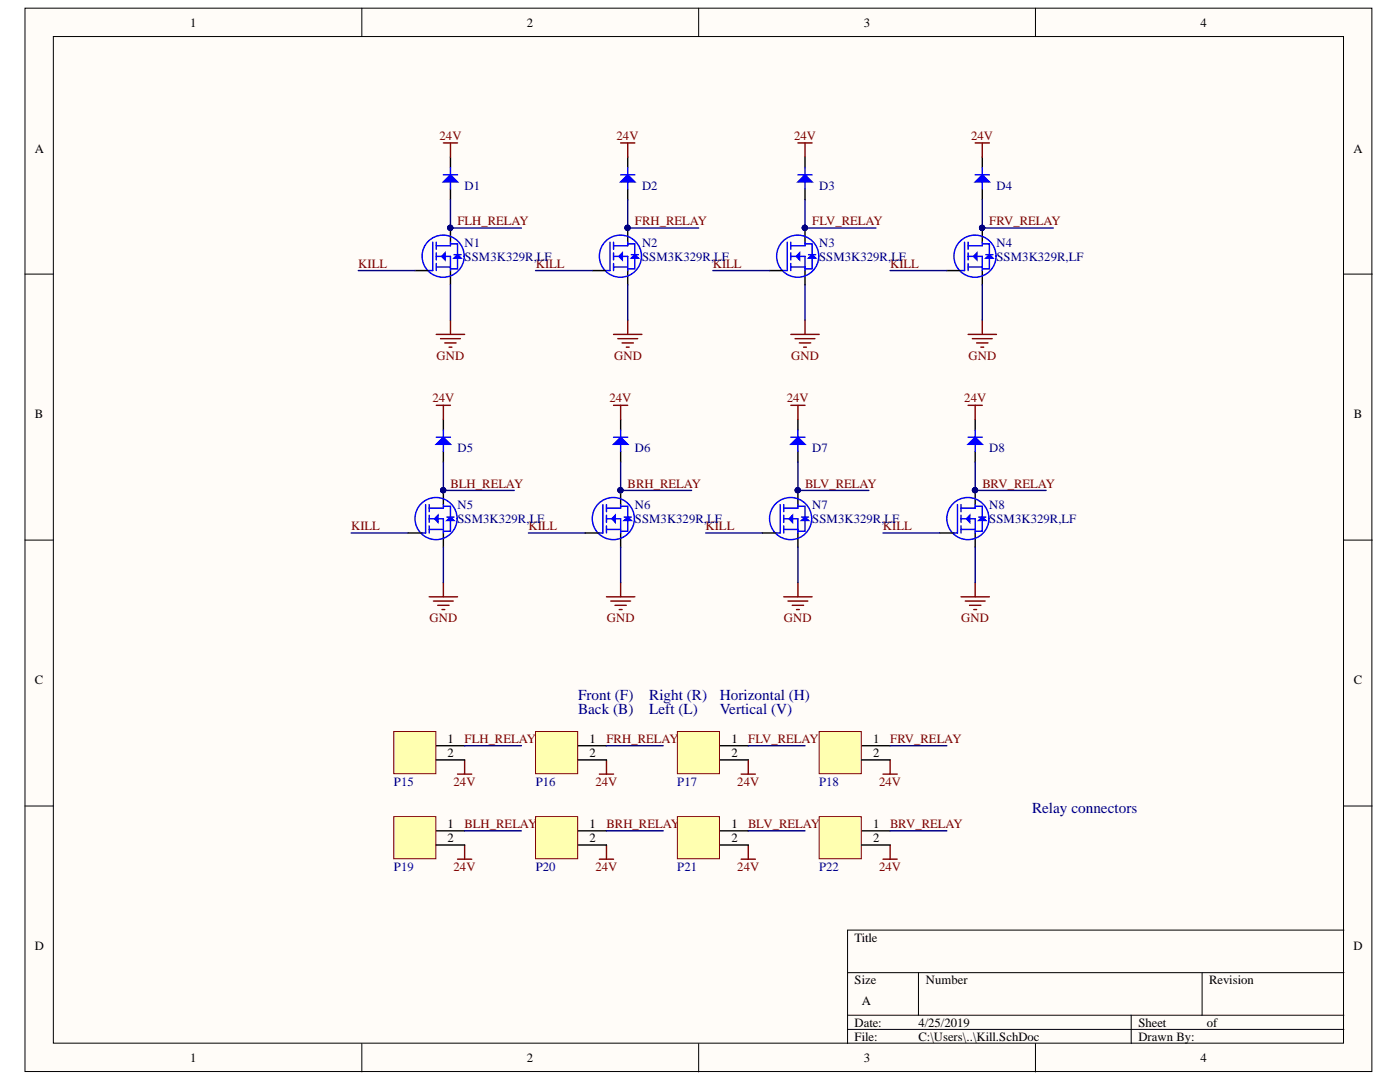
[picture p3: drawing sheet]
<svg xmlns="http://www.w3.org/2000/svg" width="279mm" height="216mm" viewBox="0 0 279 216" stroke-linecap="round" stroke-linejoin="round" font-family="sans-serif">
<defs><g id="words">
<g font-size="3" fill="#000080">
<text x="115.4" y="139.6">Front (F)</text>
<text x="115.4" y="142.5">Back (B)</text>
<text x="129.6" y="139.6">Right (R)</text>
<text x="129.6" y="142.5">Left (L)</text>
<text x="143.7" y="139.6">Horizontal (H)</text>
<text x="143.7" y="142.5">Vertical (V)</text>
<text x="206" y="162.3">Relay connectors</text>
</g>
<g font-size="2.5">
<text x="37.9" y="5.3">1</text>
<text x="105.1" y="5.3">2</text>
<text x="172.4" y="5.3">3</text>
<text x="239.6" y="5.3">4</text>
<text x="6.9" y="30.4">A</text>
<text x="270.1" y="30.4">A</text>
<text x="6.9" y="83.5">B</text>
<text x="270.2" y="83.5">B</text>
<text x="6.9" y="136.6">C</text>
<text x="270.2" y="136.6">C</text>
<text x="89.3" y="148.2">1</text>
<text x="117.6" y="148.2">1</text>
<text x="146" y="148.2">1</text>
<text x="174.3" y="148.2">1</text>
<text x="89.3" y="151.1">2</text>
<text x="117.6" y="151.1">2</text>
<text x="146" y="151.1">2</text>
<text x="174.3" y="151.1">2</text>
<text x="89.3" y="165.2">1</text>
<text x="117.6" y="165.2">1</text>
<text x="146" y="165.2">1</text>
<text x="174.3" y="165.2">1</text>
<text x="89.3" y="168.1">2</text>
<text x="117.6" y="168.1">2</text>
<text x="146" y="168.1">2</text>
<text x="174.3" y="168.1">2</text>
<text x="6.9" y="189.6">D</text>
<text x="170.6" y="187.9">Title</text>
<text x="270.1" y="189.6">D</text>
<text x="170.6" y="196.4">Size</text>
<text x="184.8" y="196.4">Number</text>
<text x="241.3" y="196.4">Revision</text>
<text x="172" y="200.6">A</text>
<text x="170.6" y="204.9">Date:</text>
<text x="170.6" y="207.6">File:</text>
<text x="183.3" y="204.9">4/25/2019</text>
<text x="183.3" y="207.6">C:\Users\..\Kill.SchDoc</text>
<text x="227.2" y="204.9">Sheet</text>
<text x="227.2" y="207.6">Drawn By:</text>
<text x="240.9" y="204.9">of</text>
<text x="37.9" y="212">1</text>
<text x="105.1" y="212">2</text>
<text x="172.4" y="212">3</text>
<text x="239.6" y="212">4</text>
</g>
<g font-size="2.5" fill="#800000">
<text x="87.7" y="28">24V</text>
<text x="123.1" y="28">24V</text>
<text x="158.5" y="28">24V</text>
<text x="193.8" y="28">24V</text>
<text x="91.3" y="45">FLH_RELAY</text>
<text x="126.7" y="45">FRH_RELAY</text>
<text x="162.1" y="45">FLV_RELAY</text>
<text x="197.4" y="45">FRV_RELAY</text>
<text x="71.5" y="53.4">KILL</text>
<text x="106.9" y="53.4">KILL</text>
<text x="142.2" y="53.4">KILL</text>
<text x="177.7" y="53.4">KILL</text>
<text x="87.1" y="71.8">GND</text>
<text x="122.5" y="71.8">GND</text>
<text x="157.9" y="71.8">GND</text>
<text x="193.3" y="71.8">GND</text>
<text x="86.3" y="80.3">24V</text>
<text x="121.6" y="80.3">24V</text>
<text x="157" y="80.3">24V</text>
<text x="192.4" y="80.3">24V</text>
<text x="89.9" y="97.3">BLH_RELAY</text>
<text x="125.3" y="97.3">BRH_RELAY</text>
<text x="160.7" y="97.3">BLV_RELAY</text>
<text x="196.1" y="97.3">BRV_RELAY</text>
<text x="70.1" y="105.8">KILL</text>
<text x="105.5" y="105.8">KILL</text>
<text x="140.8" y="105.8">KILL</text>
<text x="176.2" y="105.8">KILL</text>
<text x="85.7" y="124.2">GND</text>
<text x="121.1" y="124.2">GND</text>
<text x="156.4" y="124.2">GND</text>
<text x="191.9" y="124.2">GND</text>
<text x="92.7" y="148.2">FLH_RELAY</text>
<text x="121" y="148.2">FRH_RELAY</text>
<text x="149.3" y="148.2">FLV_RELAY</text>
<text x="177.7" y="148.2">FRV_RELAY</text>
<text x="90.5" y="156.8">24V</text>
<text x="118.8" y="156.8">24V</text>
<text x="147.1" y="156.8">24V</text>
<text x="175.5" y="156.8">24V</text>
<text x="92.7" y="165.2">BLH_RELAY</text>
<text x="121" y="165.2">BRH_RELAY</text>
<text x="149.3" y="165.2">BLV_RELAY</text>
<text x="177.7" y="165.2">BRV_RELAY</text>
<text x="90.5" y="173.8">24V</text>
<text x="118.8" y="173.8">24V</text>
<text x="147.1" y="173.8">24V</text>
<text x="175.5" y="173.8">24V</text>
</g>
<g font-size="2.5" fill="#000080">
<text x="92.7" y="37.9">D1</text>
<text x="128.1" y="37.9">D2</text>
<text x="163.5" y="37.9">D3</text>
<text x="198.9" y="37.9">D4</text>
<text x="92.7" y="49.2">N1</text>
<text x="92.7" y="52">SSM3K329R,LF</text>
<text x="128.1" y="49.2">N2</text>
<text x="128.1" y="52">SSM3K329R,LF</text>
<text x="163.5" y="49.2">N3</text>
<text x="163.5" y="52">SSM3K329R,LF</text>
<text x="198.9" y="49.2">N4</text>
<text x="198.9" y="52">SSM3K329R,LF</text>
<text x="91.3" y="90.3">D5</text>
<text x="126.7" y="90.3">D6</text>
<text x="162.1" y="90.3">D7</text>
<text x="197.4" y="90.3">D8</text>
<text x="91.3" y="101.6">N5</text>
<text x="126.7" y="101.6">N6</text>
<text x="162.1" y="101.6">N7</text>
<text x="197.4" y="101.6">N8</text>
<text x="91.3" y="104.4">SSM3K329R,LF</text>
<text x="126.7" y="104.4">SSM3K329R,LF</text>
<text x="162.1" y="104.4">SSM3K329R,LF</text>
<text x="197.4" y="104.4">SSM3K329R,LF</text>
<text x="78.6" y="156.8">P15</text>
<text x="106.9" y="156.8">P16</text>
<text x="135.1" y="156.8">P17</text>
<text x="163.5" y="156.8">P18</text>
<text x="78.6" y="173.8">P19</text>
<text x="106.9" y="173.8">P20</text>
<text x="135.1" y="173.8">P21</text>
<text x="163.5" y="173.8">P22</text>
</g>
</g></defs>
<g fill="#fffcf8" stroke="#000" stroke-width=".2">
<path d="M5 1.6h268.8v212.2h-268.8z"/>
<path d="M10.6 7.3h257.5v200.9h-257.5z"/>
</g>
<g fill="none" stroke="#000" stroke-width=".2">
<path d="M72.2 1.6v5.7M139.4 1.6v5.7M206.7 1.6v5.7M5 54.7h5.6M268.2 54.7h5.7M5 107.8h5.6M268.2 107.8h5.7M5 160.8h5.6M268.2 160.8h5.7M169.1 194.1h99.1M183.3 194.1v8.5M239.9 194.1v8.5"/>
<path d="M268.2 185.6h-99.1v22.6M72.2 208.2v5.7M139.4 208.2v5.7M169.1 202.6h99.1M169.1 205.4h99.1M206.7 208.2v5.7M225.8 202.6v5.6"/>
</g>
<path d="M89.9 31.3v2.2M89.9 37.7v2.1" fill="none" stroke="#000" stroke-width=".28"/>
<path d="M88.5 34.9h2.8M89.9 33.5v1.4M89.9 36.3v1.4" fill="none" stroke="#00f" stroke-width=".28"/>
<path d="M88.5 36.3l1.4-1.4 1.4 1.4z" fill="#00f"/>
<path d="M88.5 36.3l1.4-1.4 1.4 1.4zM123.9 34.9h2.8M125.3 33.5v1.4M125.3 36.3v1.4" fill="none" stroke="#00f" stroke-width=".28"/>
<path d="M88.5 28.5h2.8M89.9 28.5v2.8M87.1 66.7h5.6M87.9 67.6h4M88.8 68.4h2.2M89.6 69.3h.6M89.9 63.9v2.8" fill="none" stroke="#800000" stroke-width=".28"/>
<path d="M125.3 31.3v2.2M125.3 37.7v2.1" fill="none" stroke="#000" stroke-width=".28"/>
<path d="M123.9 36.3l1.4-1.4 1.4 1.4z" fill="#00f"/>
<path d="M123.9 36.3l1.4-1.4 1.4 1.4zM159.2 34.9h2.9M160.7 33.5v1.4M160.7 36.3v1.4" fill="none" stroke="#00f" stroke-width=".28"/>
<path d="M123.9 28.5h2.8M125.3 28.5v2.8M122.4 66.7h5.7M123.3 67.6h4M124.1 68.4h2.3M125 69.3h.6M125.3 63.9v2.8" fill="none" stroke="#800000" stroke-width=".28"/>
<path d="M160.7 31.3v2.2M160.7 37.7v2.1" fill="none" stroke="#000" stroke-width=".28"/>
<path d="M159.2 36.3l1.5-1.4 1.4 1.4z" fill="#00f"/>
<path d="M159.2 36.3l1.5-1.4 1.4 1.4zM194.6 34.9h2.9M196 33.5v1.4M196 36.3v1.4" fill="none" stroke="#00f" stroke-width=".28"/>
<path d="M159.2 28.5h2.9M160.7 28.5v2.8M157.8 66.7h5.7M158.7 67.6h3.9M159.5 68.4h2.3M160.4 69.3h.5M160.7 63.9v2.8" fill="none" stroke="#800000" stroke-width=".28"/>
<path d="M196 31.3v2.2M196 37.7v2.1" fill="none" stroke="#000" stroke-width=".28"/>
<path d="M194.6 36.3l1.4-1.4 1.5 1.4z" fill="#00f"/>
<path d="M194.6 36.3l1.4-1.4 1.5 1.4zM87.1 87.2h2.8M88.5 85.8v1.4M88.5 88.7v1.4" fill="none" stroke="#00f" stroke-width=".28"/>
<path d="M194.6 28.5h2.9M196 28.5v2.8M193.2 66.7h5.7M194.1 67.6h3.9M194.9 68.4h2.3M195.8 69.3h.5M196 63.9v2.8" fill="none" stroke="#800000" stroke-width=".28"/>
<path d="M88.5 83.7v2.1M88.5 90.1v2.1" fill="none" stroke="#000" stroke-width=".28"/>
<path d="M87.1 88.7l1.4-1.5 1.4 1.5z" fill="#00f"/>
<path d="M87.1 88.7l1.4-1.5 1.4 1.5zM122.4 87.2h2.9M123.9 85.8v1.4M123.9 88.7v1.4" fill="none" stroke="#00f" stroke-width=".28"/>
<path d="M87.1 80.9h2.8M88.5 80.9v2.8M85.7 119.1h5.6M86.5 119.9h4M88.5 116.3v2.8M87.4 120.8h2.2M88.2 121.6h.6" fill="none" stroke="#800000" stroke-width=".28"/>
<path d="M123.9 83.7v2.1M123.9 90.1v2.1" fill="none" stroke="#000" stroke-width=".28"/>
<path d="M122.4 88.7l1.5-1.5 1.4 1.5z" fill="#00f"/>
<path d="M122.4 88.7l1.5-1.5 1.4 1.5zM157.8 87.2h2.9M159.2 85.8v1.4M159.2 88.7v1.4" fill="none" stroke="#00f" stroke-width=".28"/>
<path d="M122.4 80.9h2.9M123.9 80.9v2.8M121 119.1h5.7M121.9 119.9h3.9M123.9 116.3v2.8M122.7 120.8h2.3M123.6 121.6h.5" fill="none" stroke="#800000" stroke-width=".28"/>
<path d="M159.2 83.7v2.1M159.2 90.1v2.1" fill="none" stroke="#000" stroke-width=".28"/>
<path d="M157.8 88.7l1.4-1.5 1.5 1.5z" fill="#00f"/>
<path d="M157.8 88.7l1.4-1.5 1.5 1.5zM193.2 87.2h2.8M194.6 85.8v1.4M194.6 88.7v1.4" fill="none" stroke="#00f" stroke-width=".28"/>
<path d="M157.8 80.9h2.9M159.2 80.9v2.8M156.4 119.1h5.7M157.3 119.9h3.9M159.2 116.3v2.8M158.1 120.8h2.3M159 121.6h.5" fill="none" stroke="#800000" stroke-width=".28"/>
<path d="M194.6 83.7v2.1M194.6 90.1v2.1" fill="none" stroke="#000" stroke-width=".28"/>
<path d="M193.2 88.7l1.4-1.5 1.4 1.5z" fill="#00f"/>
<path d="M193.2 88.7l1.4-1.5 1.4 1.5z" fill="none" stroke="#00f" stroke-width=".28"/>
<g fill="none" stroke="#800000" stroke-width=".28">
<path d="M193.2 80.9h2.8M194.6 80.9v2.8M191.8 119.1h5.7M192.6 119.9h4M194.6 116.3v2.8M193.5 120.8h2.3M194.3 121.6h.6M91.3 154.5h2.8M92.7 151.6v2.9M119.6 154.5h2.8M121 151.6v2.9M147.9 154.5h2.9"/>
<path d="M149.3 151.6v2.9M176.2 154.5h2.9M177.6 151.6v2.9M91.3 171.4h2.8M92.7 168.6v2.8M119.6 171.4h2.8M121 168.6v2.8M147.9 171.4h2.9M149.3 168.6v2.8M176.2 171.4h2.9M177.6 168.6v2.8"/>
</g>
<path d="M87.1 148.8h5.6" fill="none" stroke="#000" stroke-width=".28"/>
<path d="M78.6 146h8.4v8.4h-8.4z" fill="#ffffb0" stroke="#800000" stroke-width=".2"/>
<path d="M87.1 151.6h5.6M115.4 148.8h5.6" fill="none" stroke="#000" stroke-width=".28"/>
<path d="M106.9 146h8.4v8.4h-8.4z" fill="#ffffb0" stroke="#800000" stroke-width=".2"/>
<path d="M115.4 151.6h5.6M115.4 165.8h5.6" fill="none" stroke="#000" stroke-width=".28"/>
<path d="M106.9 163h8.4v8.4h-8.4z" fill="#ffffb0" stroke="#800000" stroke-width=".2"/>
<path d="M87.1 165.8h5.6M115.4 168.6h5.6" fill="none" stroke="#000" stroke-width=".28"/>
<path d="M78.6 163h8.4v8.4h-8.4z" fill="#ffffb0" stroke="#800000" stroke-width=".2"/>
<path d="M143.7 148.8h5.6M87.1 168.6h5.6" fill="none" stroke="#000" stroke-width=".28"/>
<path d="M135.2 146h8.4v8.4h-8.4z" fill="#ffffb0" stroke="#800000" stroke-width=".2"/>
<path d="M143.7 151.6h5.6M143.7 165.8h5.6" fill="none" stroke="#000" stroke-width=".28"/>
<path d="M135.2 163h8.4v8.4h-8.4z" fill="#ffffb0" stroke="#800000" stroke-width=".2"/>
<path d="M143.7 168.6h5.6M172 165.8h5.6" fill="none" stroke="#000" stroke-width=".28"/>
<path d="M163.5 163h8.4v8.4h-8.4z" fill="#ffffb0" stroke="#800000" stroke-width=".2"/>
<path d="M172 148.8h5.6M172 168.6h5.6" fill="none" stroke="#000" stroke-width=".28"/>
<path d="M163.5 146h8.4v8.4h-8.4z" fill="#ffffb0" stroke="#800000" stroke-width=".2"/>
<path d="M82.8 54h2.9M89.9 45.5v2.8M89.9 54v2.8M172 151.6h5.6" fill="none" stroke="#000" stroke-width=".28"/>
<circle cx="89.9" cy="45.5" r=".52" fill="#000080" stroke="#000080" stroke-width=".2"/>
<g fill="none" stroke="#00f" stroke-width=".28">
<path d="M87.1 48.3v1.4M87.1 50.5v1.4M87.1 52.6v1.4M87.1 49h2.8M87.1 51.2h2.8v2.8"/>
<circle cx="88.4" cy="51.1" r="4.2"/>
</g>
<path d="M88.8 50.5v1.4l-.7-.7z" fill="#00f"/>
<path d="M86.4 48.3v5.7h-.7M87.1 53.3h2.8M88.8 50.5v1.4l-.7-.7zM89.9 48.7h1.4v5h-1.4M89.9 48.3v.7" fill="none" stroke="#00f" stroke-width=".28"/>
<path d="M90.6 51.5l.7-.7 .7 .7z" fill="#00f"/>
<g fill="none" stroke="#00f" stroke-width=".28">
<path d="M90.6 51.5l.7-.7 .7 .7zM90.6 50.8h1.4M122.4 48.3v1.4M122.4 50.5v1.4M122.4 52.6v1.4M122.4 49h2.9M122.4 51.2h2.9v2.8"/>
<circle cx="123.8" cy="51.1" r="4.2"/>
</g>
<g fill="#000080" stroke="#000080" stroke-width=".2">
<circle cx="89.9" cy="45.5" r=".52"/>
<circle cx="125.2" cy="45.5" r=".52"/>
</g>
<path d="M118.2 54h2.8M125.3 45.5v2.8M125.3 54v2.8" fill="none" stroke="#000" stroke-width=".28"/>
<path d="M124.2 50.5v1.4l-.7-.7z" fill="#00f"/>
<path d="M121.7 48.3v5.7h-.7M122.4 53.3h2.9M124.2 50.5v1.4l-.7-.7zM125.3 48.7h1.4v5h-1.4M125.3 48.3v.7" fill="none" stroke="#00f" stroke-width=".28"/>
<path d="M126 51.5l.7-.7 .7 .7z" fill="#00f"/>
<g fill="none" stroke="#00f" stroke-width=".28">
<path d="M126 51.5l.7-.7 .7 .7zM126 50.8h1.4M157.8 48.3v1.4M157.8 50.5v1.4M157.8 52.6v1.4M157.8 49h2.9M157.8 51.2h2.9v2.8"/>
<circle cx="159.2" cy="51.1" r="4.2"/>
</g>
<g fill="#000080" stroke="#000080" stroke-width=".2">
<circle cx="125.2" cy="45.5" r=".52"/>
<circle cx="160.6" cy="45.5" r=".52"/>
</g>
<path d="M153.6 54h2.8M160.7 45.5v2.8M160.7 54v2.8" fill="none" stroke="#000" stroke-width=".28"/>
<path d="M159.6 50.5v1.4l-.7-.7z" fill="#00f"/>
<path d="M157.1 48.3v5.7h-.7M157.8 53.3h2.9M159.6 50.5v1.4l-.7-.7zM160.7 48.7h1.4v5h-1.4M160.7 48.3v.7" fill="none" stroke="#00f" stroke-width=".28"/>
<path d="M161.4 51.5l.7-.7 .7 .7z" fill="#00f"/>
<g fill="none" stroke="#00f" stroke-width=".28">
<path d="M161.4 51.5l.7-.7 .7 .7zM161.4 50.8h1.4M193.2 48.3v1.4M193.2 50.5v1.4M193.2 52.6v1.4M193.2 49h2.8M193.2 51.2h2.8v2.8"/>
<circle cx="194.6" cy="51.1" r="4.2"/>
</g>
<g fill="#000080" stroke="#000080" stroke-width=".2">
<circle cx="160.6" cy="45.5" r=".52"/>
<circle cx="196" cy="45.5" r=".52"/>
</g>
<path d="M189 54h2.8M196 45.5v2.8M196 54v2.8" fill="none" stroke="#000" stroke-width=".28"/>
<path d="M195 50.5v1.4l-.7-.7z" fill="#00f"/>
<path d="M192.5 48.3v5.7h-.7M193.2 53.3h2.8M195 50.5v1.4l-.7-.7zM196 48.7h1.5v5h-1.5M196 48.3v.7" fill="none" stroke="#00f" stroke-width=".28"/>
<path d="M196.7 51.5l.8-.7 .7 .7z" fill="#00f"/>
<g fill="none" stroke="#00f" stroke-width=".28">
<path d="M196.7 51.5l.8-.7 .7 .7zM196.7 50.8h1.5M191.8 100.7v1.4M191.8 102.8v1.4M191.8 104.9v1.4M191.8 101.4h2.8M191.8 103.5h2.8v2.8"/>
<circle cx="193.2" cy="103.5" r="4.2"/>
</g>
<g fill="#000080" stroke="#000080" stroke-width=".2">
<circle cx="196" cy="45.5" r=".52"/>
<circle cx="194.6" cy="97.8" r=".52"/>
</g>
<path d="M194.6 97.9v2.8M187.5 106.3h2.9M194.6 106.3v2.9" fill="none" stroke="#000" stroke-width=".28"/>
<path d="M193.5 102.8v1.4l-.6-.7z" fill="#00f"/>
<path d="M191.1 100.7v5.6h-.7M191.8 105.6h2.8M193.5 102.8v1.4l-.6-.7zM194.6 101h1.4v5h-1.4M194.6 100.7v.7" fill="none" stroke="#00f" stroke-width=".28"/>
<path d="M195.3 103.9l.7-.7 .7 .7z" fill="#00f"/>
<g fill="none" stroke="#00f" stroke-width=".28">
<path d="M156.4 100.7v1.4M156.4 102.8v1.4M156.4 104.9v1.4M156.4 101.4h2.8M156.4 103.5h2.8v2.8M195.3 103.9l.7-.7 .7 .7zM195.3 103.2h1.4"/>
<circle cx="157.8" cy="103.5" r="4.2"/>
</g>
<g fill="#000080" stroke="#000080" stroke-width=".2">
<circle cx="194.6" cy="97.8" r=".52"/>
<circle cx="159.2" cy="97.8" r=".52"/>
</g>
<path d="M159.2 97.9v2.8M152.2 106.3h2.8M159.2 106.3v2.9" fill="none" stroke="#000" stroke-width=".28"/>
<path d="M158.2 102.8v1.4l-.7-.7z" fill="#00f"/>
<path d="M155.7 100.7v5.6h-.7M156.4 105.6h2.8M158.2 102.8v1.4l-.7-.7zM159.2 101h1.5v5h-1.5M159.2 100.7v.7" fill="none" stroke="#00f" stroke-width=".28"/>
<path d="M159.9 103.9l.8-.7 .7 .7z" fill="#00f"/>
<g fill="none" stroke="#00f" stroke-width=".28">
<path d="M121 100.7v1.4M121 102.8v1.4M121 104.9v1.4M121 101.4h2.9M121 103.5h2.9v2.8M159.9 103.9l.8-.7 .7 .7zM159.9 103.2h1.5"/>
<circle cx="122.4" cy="103.5" r="4.2"/>
</g>
<g fill="#000080" stroke="#000080" stroke-width=".2">
<circle cx="159.2" cy="97.8" r=".52"/>
<circle cx="123.8" cy="97.8" r=".52"/>
</g>
<path d="M123.9 97.9v2.8M116.8 106.3h2.8M123.9 106.3v2.9" fill="none" stroke="#000" stroke-width=".28"/>
<path d="M122.8 102.8v1.4l-.7-.7z" fill="#00f"/>
<path d="M120.3 100.7v5.6h-.7M121 105.6h2.9M122.8 102.8v1.4l-.7-.7zM123.9 101h1.4v5h-1.4M123.9 100.7v.7" fill="none" stroke="#00f" stroke-width=".28"/>
<path d="M124.6 103.9l.7-.7 .7 .7z" fill="#00f"/>
<g fill="none" stroke="#00f" stroke-width=".28">
<path d="M85.7 100.7v1.4M85.7 102.8v1.4M85.7 104.9v1.4M85.7 101.4h2.8M85.7 103.5h2.8v2.8M124.6 103.9l.7-.7 .7 .7zM124.6 103.2h1.4"/>
<circle cx="87" cy="103.5" r="4.2"/>
</g>
<g fill="#000080" stroke="#000080" stroke-width=".2">
<circle cx="123.8" cy="97.8" r=".52"/>
<circle cx="88.4" cy="97.8" r=".52"/>
</g>
<path d="M88.5 97.9v2.8M81.4 106.3h2.8M88.5 106.3v2.9" fill="none" stroke="#000" stroke-width=".28"/>
<path d="M87.4 102.8v1.4l-.7-.7z" fill="#00f"/>
<path d="M84.9 100.7v5.6h-.7M85.7 105.6h2.8M87.4 102.8v1.4l-.7-.7zM88.5 101h1.4v5h-1.4M88.5 100.7v.7" fill="none" stroke="#00f" stroke-width=".28"/>
<path d="M89.2 103.9l.7-.7 .7 .7z" fill="#00f"/>
<path d="M89.2 103.9l.7-.7 .7 .7zM89.2 103.2h1.4" fill="none" stroke="#00f" stroke-width=".28"/>
<g fill="#000080" stroke="#000080" stroke-width=".2">
<circle cx="88.4" cy="97.8" r=".52"/>
<circle cx="89.9" cy="45.5" r=".52"/>
<circle cx="125.2" cy="45.5" r=".52"/>
<circle cx="160.6" cy="45.5" r=".52"/>
<circle cx="196" cy="45.5" r=".52"/>
<circle cx="123.8" cy="97.8" r=".52"/>
<circle cx="159.2" cy="97.8" r=".52"/>
<circle cx="194.6" cy="97.8" r=".52"/>
</g>
<g fill="none" stroke="#000080" stroke-width=".28">
<path d="M89.9 39.8v5.7h14.1M125.3 39.8v5.7h14.1M160.7 39.8v5.7h14.1M196 39.8v5.7h14.2M71.5 54h11.3M89.9 56.8v7.1M106.9 54h11.3M125.3 56.8v7.1M142.3 54h11.3M160.7 56.8v7.1M177.6 54h11.4M196 56.8v7.1"/>
<path d="M88.5 92.2v5.7h14.1M123.9 92.2v5.7h14.1M159.2 92.2v5.7h14.2M194.6 92.2v5.7h14.2M70.1 106.3h11.3M88.5 109.2v7.1M105.5 106.3h11.3M123.9 109.2v7.1M140.8 106.3h11.4M159.2 109.2v7.1M176.2 106.3h11.3M194.6 109.2v7.1"/>
<path d="M92.7 148.8h11.3M121 148.8h11.4M149.3 148.8h11.4M177.6 148.8h11.4M92.7 165.8h11.3M121 165.8h11.4M149.3 165.8h11.4M177.6 165.8h11.4"/>
</g>
<use href="#words"/>
</svg>
